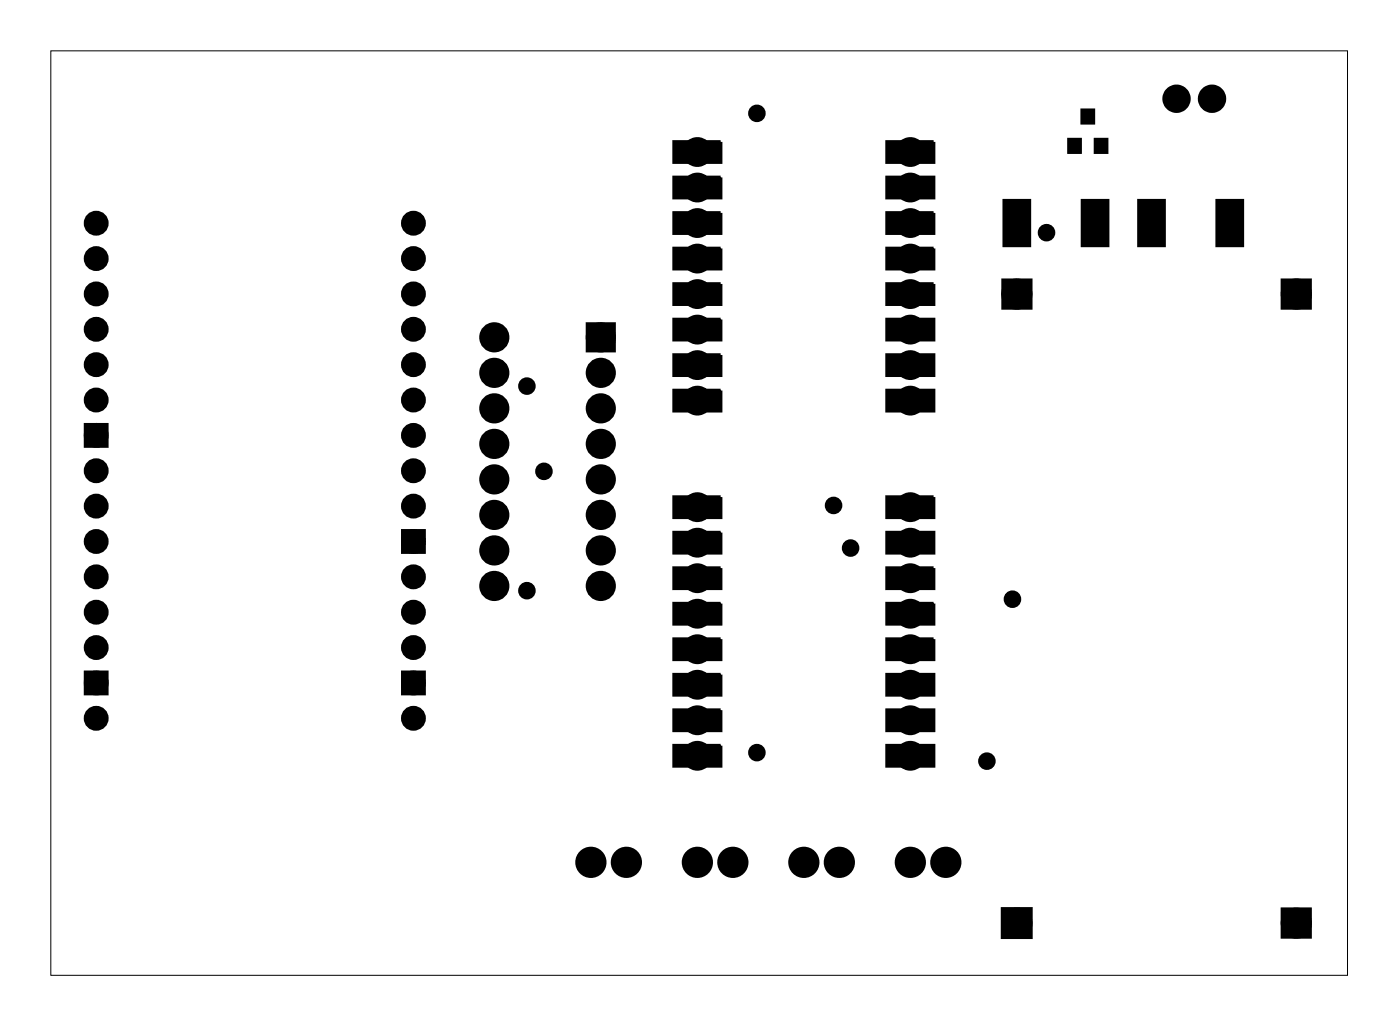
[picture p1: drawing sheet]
<svg xmlns="http://www.w3.org/2000/svg" width="100mm" height="73mm" viewBox="0 0 100 73" stroke-linecap="round" stroke-linejoin="round" font-family="sans-serif">
<path d="M3.6 3.6h92.8v66.2h-92.8z" fill="none" stroke="#000" stroke-width=".07"/>
<g fill="#000">
<circle cx="6.9" cy="16" r=".56"/>
<circle cx="6.9" cy="18.5" r=".56"/>
<circle cx="29.6" cy="16" r=".56"/>
<circle cx="29.6" cy="18.5" r=".56"/>
<circle cx="49.9" cy="16" r=".72"/>
<circle cx="49.9" cy="13.4" r=".72"/>
<circle cx="49.9" cy="10.9" r=".72"/>
<circle cx="49.9" cy="18.5" r=".72"/>
<circle cx="54.2" cy="8.1" r=".35"/>
<circle cx="65.1" cy="16" r=".72"/>
<circle cx="65.1" cy="13.4" r=".72"/>
<circle cx="65.1" cy="10.9" r=".72"/>
<circle cx="65.1" cy="18.5" r=".72"/>
<circle cx="74.9" cy="16.6" r=".35"/>
<circle cx="6.9" cy="38.7" r=".56"/>
<circle cx="6.9" cy="23.6" r=".56"/>
<circle cx="6.9" cy="21" r=".56"/>
<circle cx="6.9" cy="28.6" r=".56"/>
<circle cx="6.9" cy="33.7" r=".56"/>
<circle cx="6.9" cy="31.1" r=".56"/>
<circle cx="6.9" cy="26.1" r=".56"/>
<circle cx="6.9" cy="36.2" r=".56"/>
<circle cx="29.6" cy="38.7" r=".56"/>
<circle cx="29.6" cy="21" r=".56"/>
<circle cx="29.6" cy="23.6" r=".56"/>
<circle cx="29.6" cy="33.7" r=".56"/>
<circle cx="29.6" cy="31.1" r=".56"/>
<circle cx="29.6" cy="28.6" r=".56"/>
<circle cx="29.6" cy="36.2" r=".56"/>
<circle cx="29.6" cy="26.1" r=".56"/>
<circle cx="35.4" cy="34.3" r=".7"/>
<circle cx="35.4" cy="26.7" r=".7"/>
<circle cx="35.4" cy="24.1" r=".7"/>
<circle cx="35.4" cy="36.8" r=".7"/>
<circle cx="35.4" cy="39.4" r=".7"/>
<circle cx="35.4" cy="29.2" r=".7"/>
<circle cx="35.4" cy="31.7" r=".7"/>
<circle cx="37.7" cy="27.6" r=".35"/>
<circle cx="38.9" cy="33.7" r=".35"/>
<circle cx="43" cy="34.3" r=".7"/>
<circle cx="43" cy="26.7" r=".7"/>
<circle cx="43" cy="24.1" r=".7"/>
<circle cx="43" cy="36.8" r=".7"/>
<circle cx="43" cy="39.4" r=".7"/>
<circle cx="43" cy="29.2" r=".7"/>
<circle cx="43" cy="31.7" r=".7"/>
<circle cx="49.9" cy="21" r=".72"/>
<circle cx="49.9" cy="23.6" r=".72"/>
<circle cx="49.9" cy="26.1" r=".72"/>
<circle cx="49.9" cy="38.8" r=".72"/>
<circle cx="49.9" cy="28.7" r=".72"/>
<circle cx="49.9" cy="36.3" r=".72"/>
<circle cx="59.7" cy="36.1" r=".35"/>
<circle cx="60.9" cy="39.2" r=".35"/>
<circle cx="65.1" cy="21" r=".72"/>
<circle cx="65.1" cy="23.6" r=".72"/>
<circle cx="65.1" cy="26.1" r=".72"/>
<circle cx="65.1" cy="36.3" r=".72"/>
<circle cx="65.1" cy="28.7" r=".72"/>
<circle cx="65.1" cy="38.8" r=".72"/>
<circle cx="72.8" cy="21" r=".74"/>
<circle cx="92.8" cy="21" r=".74"/>
<circle cx="6.9" cy="46.3" r=".56"/>
<circle cx="6.9" cy="43.8" r=".56"/>
<circle cx="6.9" cy="51.4" r=".56"/>
<circle cx="6.9" cy="48.8" r=".56"/>
<circle cx="6.9" cy="41.3" r=".56"/>
<circle cx="29.6" cy="46.3" r=".56"/>
<circle cx="29.6" cy="43.8" r=".56"/>
<circle cx="29.6" cy="51.4" r=".56"/>
<circle cx="29.6" cy="48.8" r=".56"/>
<circle cx="29.6" cy="41.3" r=".56"/>
<circle cx="35.4" cy="41.9" r=".7"/>
<circle cx="37.7" cy="42.2" r=".35"/>
<circle cx="43" cy="41.9" r=".7"/>
<circle cx="49.9" cy="43.9" r=".72"/>
<circle cx="49.9" cy="41.4" r=".72"/>
<circle cx="49.9" cy="49" r=".72"/>
<circle cx="49.9" cy="46.4" r=".72"/>
<circle cx="49.9" cy="51.5" r=".72"/>
<circle cx="49.9" cy="54.1" r=".72"/>
<circle cx="54.2" cy="53.8" r=".35"/>
<circle cx="65.1" cy="43.9" r=".72"/>
<circle cx="65.1" cy="41.4" r=".72"/>
<circle cx="65.1" cy="49" r=".72"/>
<circle cx="65.1" cy="46.4" r=".72"/>
<circle cx="65.1" cy="54.1" r=".72"/>
<circle cx="65.1" cy="51.5" r=".72"/>
<circle cx="70.6" cy="54.4" r=".35"/>
<circle cx="72.5" cy="42.9" r=".35"/>
<circle cx="42.3" cy="61.7" r=".74"/>
<circle cx="44.8" cy="61.7" r=".74"/>
<circle cx="49.9" cy="61.7" r=".74"/>
<circle cx="52.4" cy="61.7" r=".74"/>
<circle cx="57.5" cy="61.7" r=".74"/>
<circle cx="60.1" cy="61.7" r=".74"/>
<circle cx="65.1" cy="61.7" r=".74"/>
<circle cx="67.7" cy="61.7" r=".74"/>
<circle cx="72.8" cy="66" r=".74"/>
<circle cx="92.8" cy="66" r=".74"/>
</g>
<g fill="none" stroke="#000" stroke-width=".69" stroke-linecap="butt">
<circle cx="49.9" cy="13.4" r=".72"/>
<circle cx="49.9" cy="10.9" r=".72"/>
<circle cx="49.9" cy="18.5" r=".72"/>
<circle cx="49.9" cy="16" r=".72"/>
<circle cx="65.1" cy="13.4" r=".72"/>
<circle cx="65.1" cy="10.9" r=".72"/>
<circle cx="65.1" cy="18.5" r=".72"/>
<circle cx="65.1" cy="16" r=".72"/>
<circle cx="49.9" cy="38.8" r=".72"/>
<circle cx="49.9" cy="36.3" r=".72"/>
<circle cx="49.9" cy="26.1" r=".72"/>
<circle cx="49.9" cy="21" r=".72"/>
<circle cx="49.9" cy="28.7" r=".72"/>
<circle cx="49.9" cy="23.6" r=".72"/>
<circle cx="65.1" cy="38.8" r=".72"/>
<circle cx="65.1" cy="36.3" r=".72"/>
<circle cx="65.1" cy="21" r=".72"/>
<circle cx="65.1" cy="28.7" r=".72"/>
<circle cx="65.1" cy="23.6" r=".72"/>
<circle cx="65.1" cy="26.1" r=".72"/>
<circle cx="49.9" cy="51.5" r=".72"/>
<circle cx="49.9" cy="46.4" r=".72"/>
<circle cx="49.9" cy="49" r=".72"/>
<circle cx="49.9" cy="54.1" r=".72"/>
<circle cx="49.9" cy="43.9" r=".72"/>
<circle cx="49.9" cy="41.4" r=".72"/>
<circle cx="65.1" cy="51.5" r=".72"/>
<circle cx="65.1" cy="54.1" r=".72"/>
<circle cx="65.1" cy="46.4" r=".72"/>
<circle cx="65.1" cy="49" r=".72"/>
<circle cx="65.1" cy="43.9" r=".72"/>
<circle cx="65.1" cy="41.4" r=".72"/>
</g>
<g fill="#000">
<path d="M71.9 14.4h1.8v3.2h-1.8zM76.5 10h.8v.9h-.8zM77.5 14.4h1.8v3.2h-1.8zM77.4 7.9h.8v.9h-.8zM78.4 10h.8v.9h-.8zM81.5 14.4h1.8v3.2h-1.8zM87.1 14.4h1.8v3.2h-1.8zM6.3 30.6h1.1v1.1h-1.1zM29 38.2h1.1v1.1h-1.1zM42.3 23.4h1.4v1.4h-1.4zM72 20.3h1.5v1.5h-1.5zM92 20.3h1.5v1.5h-1.5z"/>
<path d="M6.3 48.3h1.1v1.1h-1.1zM29 48.3h1.1v1.1h-1.1zM72 65.3h1.5v1.5h-1.5zM92 65.3h1.5v1.5h-1.5z"/>
<path d="M48.2 10.1v1.5h3.4v-1.5zM49.2 10.9a.72 .72 0 0 1 1.4 0 .72 .72 0 0 1-1.4 0z"/>
<path d="M48.2 12.7v1.4h3.4v-1.4zM49.2 13.4a.72 .72 0 0 1 1.4 0 .72 .72 0 0 1-1.4 0z"/>
<path d="M48.2 15.2v1.5h3.4v-1.5zM49.2 16a.72 .72 0 0 1 1.4 0 .72 .72 0 0 1-1.4 0z"/>
<path d="M48.2 17.8v1.4h3.4v-1.4zM49.2 18.5a.72 .72 0 0 1 1.4 0 .72 .72 0 0 1-1.4 0z"/>
<path d="M63.5 17.8v1.4h3.3v-1.4zM64.4 18.5a.75 .75 0 0 1 1.5 0 .75 .75 0 0 1-1.5 0z"/>
<path d="M63.5 15.2v1.5h3.3v-1.5zM64.4 16a.75 .75 0 0 1 1.5 0 .75 .75 0 0 1-1.5 0z"/>
<path d="M63.5 12.7v1.4h3.3v-1.4zM64.4 13.4a.75 .75 0 0 1 1.5 0 .75 .75 0 0 1-1.5 0z"/>
<path d="M63.5 10.1v1.5h3.3v-1.5zM64.4 10.9a.75 .75 0 0 1 1.5 0 .75 .75 0 0 1-1.5 0z"/>
<path d="M48.2 35.5v1.5h3.4v-1.5zM49.2 36.3a.72 .72 0 0 1 1.4 0 .72 .72 0 0 1-1.4 0z"/>
<path d="M48.2 38.1v1.4h3.4v-1.4zM49.2 38.8a.72 .72 0 0 1 1.4 0 .72 .72 0 0 1-1.4 0z"/>
<path d="M48.2 20.3v1.5h3.4v-1.5zM49.2 21a.72 .72 0 0 1 1.4 0 .72 .72 0 0 1-1.4 0z"/>
<path d="M48.2 22.8v1.5h3.4v-1.5zM49.2 23.6a.72 .72 0 0 1 1.4 0 .72 .72 0 0 1-1.4 0z"/>
<path d="M48.2 25.4v1.4h3.4v-1.4zM49.2 26.1a.72 .72 0 0 1 1.4 0 .72 .72 0 0 1-1.4 0z"/>
<path d="M48.2 27.9v1.5h3.4v-1.5zM49.2 28.7a.72 .72 0 0 1 1.4 0 .72 .72 0 0 1-1.4 0z"/>
<path d="M63.5 38.1v1.4h3.3v-1.4zM64.4 38.8a.75 .75 0 0 1 1.5 0 .75 .75 0 0 1-1.5 0z"/>
<path d="M63.5 35.5v1.5h3.3v-1.5zM64.4 36.3a.75 .75 0 0 1 1.5 0 .75 .75 0 0 1-1.5 0z"/>
<path d="M63.5 27.9v1.5h3.3v-1.5zM64.4 28.7a.75 .75 0 0 1 1.5 0 .75 .75 0 0 1-1.5 0z"/>
<path d="M63.5 25.4v1.4h3.3v-1.4zM64.4 26.1a.75 .75 0 0 1 1.5 0 .75 .75 0 0 1-1.5 0z"/>
<path d="M63.5 22.8v1.5h3.3v-1.5zM64.4 23.6a.75 .75 0 0 1 1.5 0 .75 .75 0 0 1-1.5 0z"/>
<path d="M63.5 20.3v1.5h3.3v-1.5zM64.4 21a.75 .75 0 0 1 1.5 0 .75 .75 0 0 1-1.5 0z"/>
<path d="M48.2 40.6v1.5h3.4v-1.5zM49.2 41.4a.72 .72 0 0 1 1.4 0 .72 .72 0 0 1-1.4 0z"/>
<path d="M48.2 43.2v1.4h3.4v-1.4zM49.2 43.9a.72 .72 0 0 1 1.4 0 .72 .72 0 0 1-1.4 0z"/>
<path d="M48.2 45.7v1.5h3.4v-1.5zM49.2 46.4a.72 .72 0 0 1 1.4 0 .72 .72 0 0 1-1.4 0z"/>
<path d="M48.2 48.2v1.5h3.4v-1.5zM49.2 49a.72 .72 0 0 1 1.4 0 .72 .72 0 0 1-1.4 0z"/>
<path d="M48.2 50.8v1.4h3.4v-1.4zM49.2 51.5a.72 .72 0 0 1 1.4 0 .72 .72 0 0 1-1.4 0z"/>
<path d="M48.2 53.3v1.5h3.4v-1.5zM49.2 54.1a.72 .72 0 0 1 1.4 0 .72 .72 0 0 1-1.4 0z"/>
<path d="M63.5 53.3v1.5h3.3v-1.5zM64.4 54.1a.75 .75 0 0 1 1.5 0 .75 .75 0 0 1-1.5 0z"/>
<path d="M63.5 50.8v1.4h3.3v-1.4zM64.4 51.5a.75 .75 0 0 1 1.5 0 .75 .75 0 0 1-1.5 0z"/>
<path d="M63.5 48.2v1.5h3.3v-1.5zM64.4 49a.75 .75 0 0 1 1.5 0 .75 .75 0 0 1-1.5 0z"/>
<path d="M63.5 45.7v1.5h3.3v-1.5zM64.4 46.4a.75 .75 0 0 1 1.5 0 .75 .75 0 0 1-1.5 0z"/>
<path d="M63.5 43.2v1.4h3.3v-1.4zM64.4 43.9a.75 .75 0 0 1 1.5 0 .75 .75 0 0 1-1.5 0z"/>
<path d="M63.5 40.6v1.5h3.3v-1.5zM64.4 41.4a.75 .75 0 0 1 1.5 0 .75 .75 0 0 1-1.5 0z"/>
<circle cx="84.2" cy="7.1" r=".64"/>
<circle cx="86.7" cy="7.1" r=".64"/>
</g>
<g fill="none" stroke="#000" stroke-width=".25">
<path d="M48.2 10.1h3.4v1.5h-3.4zM48.2 12.7h3.4v1.4h-3.4zM48.2 15.2h3.4v1.5h-3.4zM48.2 17.8h3.4v1.4h-3.4zM63.5 12.7h3.3v1.4h-3.3zM63.5 17.8h3.3v1.4h-3.3zM63.5 15.2h3.3v1.5h-3.3zM63.5 10.1h3.3v1.5h-3.3zM71.9 14.4h1.8v3.2h-1.8zM76.5 10h.8v.9h-.8zM77.4 7.9h.8v.9h-.8zM77.5 14.4h1.8v3.2h-1.8z"/>
<path d="M78.4 10h.8v.9h-.8zM81.5 14.4h1.8v3.2h-1.8zM87.1 14.4h1.8v3.2h-1.8zM48.2 35.5h3.4v1.5h-3.4zM48.2 38.1h3.4v1.4h-3.4zM48.2 20.3h3.4v1.5h-3.4zM48.2 22.8h3.4v1.5h-3.4zM48.2 25.4h3.4v1.4h-3.4zM48.2 27.9h3.4v1.5h-3.4zM63.5 38.1h3.3v1.4h-3.3zM63.5 27.9h3.3v1.5h-3.3zM63.5 25.4h3.3v1.4h-3.3z"/>
<path d="M63.5 22.8h3.3v1.5h-3.3zM63.5 35.5h3.3v1.5h-3.3zM63.5 20.3h3.3v1.5h-3.3zM48.2 40.6h3.4v1.5h-3.4zM48.2 43.2h3.4v1.4h-3.4zM48.2 45.7h3.4v1.5h-3.4zM48.2 48.2h3.4v1.5h-3.4zM48.2 50.8h3.4v1.4h-3.4zM48.2 53.3h3.4v1.5h-3.4zM63.5 53.3h3.3v1.5h-3.3zM63.5 50.8h3.3v1.4h-3.3zM63.5 48.2h3.3v1.5h-3.3z"/>
<path d="M63.5 45.7h3.3v1.5h-3.3zM63.5 43.2h3.3v1.4h-3.3zM63.5 40.6h3.3v1.5h-3.3z"/>
<circle cx="49.9" cy="16" r=".72"/>
<circle cx="49.9" cy="18.5" r=".72"/>
<circle cx="49.9" cy="10.9" r=".72"/>
<circle cx="49.9" cy="13.4" r=".72"/>
<circle cx="65.1" cy="16" r=".72"/>
<circle cx="65.1" cy="18.5" r=".72"/>
<circle cx="65.1" cy="10.9" r=".72"/>
<circle cx="65.1" cy="13.4" r=".72"/>
<circle cx="49.9" cy="26.1" r=".72"/>
<circle cx="49.9" cy="28.7" r=".72"/>
<circle cx="49.9" cy="21" r=".72"/>
<circle cx="49.9" cy="23.6" r=".72"/>
<circle cx="49.9" cy="36.3" r=".72"/>
<circle cx="49.9" cy="38.8" r=".72"/>
<circle cx="65.1" cy="26.1" r=".72"/>
<circle cx="65.1" cy="28.7" r=".72"/>
<circle cx="65.1" cy="23.6" r=".72"/>
<circle cx="65.1" cy="21" r=".72"/>
<circle cx="65.1" cy="36.3" r=".72"/>
<circle cx="65.1" cy="38.8" r=".72"/>
<circle cx="49.9" cy="41.4" r=".72"/>
<circle cx="49.9" cy="43.9" r=".72"/>
<circle cx="49.9" cy="49" r=".72"/>
<circle cx="49.9" cy="54.1" r=".72"/>
<circle cx="49.9" cy="46.4" r=".72"/>
<circle cx="49.9" cy="51.5" r=".72"/>
<circle cx="65.1" cy="41.4" r=".72"/>
<circle cx="65.1" cy="43.9" r=".72"/>
<circle cx="65.1" cy="51.5" r=".72"/>
<circle cx="65.1" cy="49" r=".72"/>
<circle cx="65.1" cy="46.4" r=".72"/>
<circle cx="65.1" cy="54.1" r=".72"/>
</g>
<g fill="none" stroke="#000" stroke-width=".66" stroke-linecap="butt">
<path d="M6.3 30.6h1.1v1.1h-1.1zM29 38.2h1.1v1.1h-1.1zM6.3 48.3h1.1v1.1h-1.1zM29 48.3h1.1v1.1h-1.1z"/>
<circle cx="6.9" cy="16" r=".56"/>
<circle cx="6.9" cy="18.5" r=".56"/>
<circle cx="29.6" cy="16" r=".56"/>
<circle cx="29.6" cy="18.5" r=".56"/>
<circle cx="6.9" cy="21" r=".56"/>
<circle cx="6.9" cy="31.1" r=".56"/>
<circle cx="6.9" cy="28.6" r=".56"/>
<circle cx="6.9" cy="26.1" r=".56"/>
<circle cx="6.9" cy="36.2" r=".56"/>
<circle cx="6.9" cy="23.6" r=".56"/>
<circle cx="6.9" cy="33.7" r=".56"/>
<circle cx="6.9" cy="38.7" r=".56"/>
<circle cx="29.6" cy="28.6" r=".56"/>
<circle cx="29.6" cy="31.1" r=".56"/>
<circle cx="29.6" cy="21" r=".56"/>
<circle cx="29.6" cy="26.1" r=".56"/>
<circle cx="29.6" cy="38.7" r=".56"/>
<circle cx="29.6" cy="33.7" r=".56"/>
<circle cx="29.6" cy="36.2" r=".56"/>
<circle cx="29.6" cy="23.6" r=".56"/>
<circle cx="6.9" cy="41.3" r=".56"/>
<circle cx="6.9" cy="43.8" r=".56"/>
<circle cx="6.9" cy="51.4" r=".56"/>
<circle cx="6.9" cy="46.3" r=".56"/>
<circle cx="6.9" cy="48.8" r=".56"/>
<circle cx="29.6" cy="41.3" r=".56"/>
<circle cx="29.6" cy="43.8" r=".56"/>
<circle cx="29.6" cy="46.3" r=".56"/>
<circle cx="29.6" cy="51.4" r=".56"/>
<circle cx="29.6" cy="48.8" r=".56"/>
</g>
<g fill="none" stroke="#000" stroke-width=".76" stroke-linecap="butt">
<path d="M42.3 23.4h1.4v1.4h-1.4zM72 20.3h1.5v1.5h-1.5zM92 20.3h1.5v1.5h-1.5zM72 65.3h1.5v1.5h-1.5zM92 65.3h1.5v1.5h-1.5z"/>
<circle cx="35.4" cy="24.1" r=".7"/>
<circle cx="35.4" cy="39.4" r=".7"/>
<circle cx="35.4" cy="26.7" r=".7"/>
<circle cx="35.4" cy="29.2" r=".7"/>
<circle cx="35.4" cy="36.8" r=".7"/>
<circle cx="35.4" cy="31.7" r=".7"/>
<circle cx="35.4" cy="34.3" r=".7"/>
<circle cx="43" cy="24.1" r=".7"/>
<circle cx="43" cy="29.2" r=".7"/>
<circle cx="43" cy="39.4" r=".7"/>
<circle cx="43" cy="26.7" r=".7"/>
<circle cx="43" cy="36.8" r=".7"/>
<circle cx="43" cy="34.3" r=".7"/>
<circle cx="43" cy="31.7" r=".7"/>
<circle cx="72.8" cy="21" r=".74"/>
<circle cx="92.8" cy="21" r=".74"/>
<circle cx="35.4" cy="41.9" r=".7"/>
<circle cx="43" cy="41.9" r=".7"/>
<circle cx="42.3" cy="61.7" r=".74"/>
<circle cx="44.8" cy="61.7" r=".74"/>
<circle cx="49.9" cy="61.7" r=".74"/>
<circle cx="52.4" cy="61.7" r=".74"/>
<circle cx="57.5" cy="61.7" r=".74"/>
<circle cx="60.1" cy="61.7" r=".74"/>
<circle cx="65.1" cy="61.7" r=".74"/>
<circle cx="67.7" cy="61.7" r=".74"/>
<circle cx="72.8" cy="66" r=".74"/>
<circle cx="92.8" cy="66" r=".74"/>
</g>
<g fill="none" stroke="#000" stroke-width=".76">
<circle cx="84.2" cy="7.1" r=".64"/>
<circle cx="86.7" cy="7.1" r=".64"/>
</g>
<g fill="none" stroke="#000" stroke-width=".55">
<circle cx="54.2" cy="8.1" r=".35"/>
<circle cx="74.9" cy="16.6" r=".35"/>
<circle cx="37.7" cy="27.6" r=".35"/>
<circle cx="38.9" cy="33.7" r=".35"/>
<circle cx="59.7" cy="36.1" r=".35"/>
<circle cx="60.9" cy="39.2" r=".35"/>
<circle cx="37.7" cy="42.2" r=".35"/>
<circle cx="54.2" cy="53.8" r=".35"/>
<circle cx="70.6" cy="54.4" r=".35"/>
<circle cx="72.5" cy="42.9" r=".35"/>
</g>
</svg>
